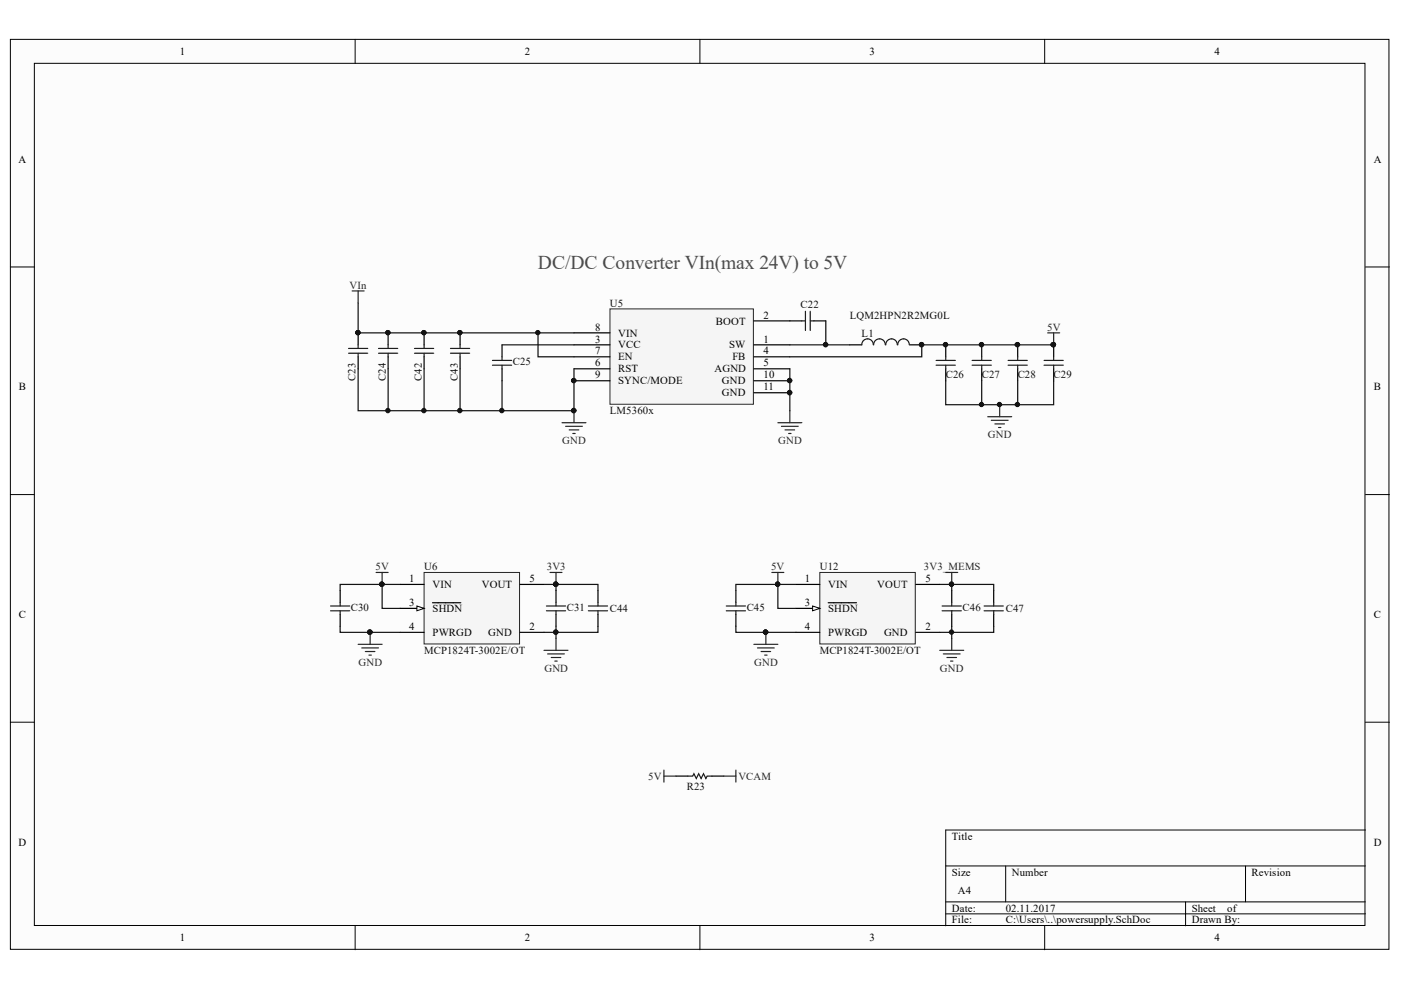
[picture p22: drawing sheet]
<svg xmlns="http://www.w3.org/2000/svg" width="297mm" height="210mm" viewBox="0 0 297 210" stroke-linecap="round" stroke-linejoin="round" font-family="sans-serif">
<defs><g id="words">
<text font-size="4.1" fill="#4c4c4c" x="114.1" y="57">DC/DC Converter VIn(max 24V) to 5V</text>
<g font-size="2.3">
<text x="38.2" y="11.7">1</text>
<text x="111.3" y="11.7">2</text>
<text x="184.4" y="11.7">3</text>
<text x="257.5" y="11.7">4</text>
<text x="3.9" y="34.5">A</text>
<text x="291.3" y="34.5">A</text>
<text x="126.2" y="70.1">8</text>
<text x="131.1" y="71.4">VIN</text>
<text x="151.8" y="68.8">BOOT</text>
<text x="161.9" y="67.5">2</text>
<text x="126.2" y="72.6">3</text>
<text x="126.2" y="77.7">6</text>
<text x="126.2" y="75.2">7</text>
<text x="131.1" y="73.9">VCC</text>
<text x="131.1" y="76.4">EN</text>
<text x="154.6" y="73.9">SW</text>
<text x="155.3" y="76.4">FB</text>
<text x="161.9" y="72.6">1</text>
<text x="161.9" y="75.2">4</text>
<text x="161.9" y="77.7">5</text>
<text x="4" y="82.8">B</text>
<text x="126.2" y="80.2">9</text>
<text x="131.1" y="79">RST</text>
<text x="131.1" y="81.5">SYNC/MODE</text>
<text x="151.5" y="79">AGND</text>
<text x="153.1" y="81.5">GND</text>
<text x="161.9" y="80.2">10</text>
<text x="161.9" y="82.8">11</text>
<text x="291.3" y="82.8">B</text>
<text x="153.1" y="84">GND</text>
<text x="86.7" y="123.4">1</text>
<text x="91.7" y="124.7">VIN</text>
<text x="102.1" y="124.7">VOUT</text>
<text x="112.3" y="123.4">5</text>
<text x="170.7" y="123.4">1</text>
<text x="175.6" y="124.7">VIN</text>
<text x="186" y="124.7">VOUT</text>
<text x="196.2" y="123.4">5</text>
<text x="4" y="131">C</text>
<text x="86.7" y="128.5">3</text>
<text x="91.7" y="129.8">SHDN</text>
<text x="170.7" y="128.5">3</text>
<text x="175.6" y="129.8">SHDN</text>
<text x="291.3" y="131">C</text>
<text x="86.7" y="133.6">4</text>
<text x="91.7" y="134.8">PWRGD</text>
<text x="103.5" y="134.8">GND</text>
<text x="112.3" y="133.6">2</text>
<text x="170.7" y="133.6">4</text>
<text x="175.6" y="134.8">PWRGD</text>
<text x="187.4" y="134.8">GND</text>
<text x="196.2" y="133.6">2</text>
<text x="3.9" y="179.3">D</text>
<text x="201.8" y="178">Title</text>
<text x="291.3" y="179.3">D</text>
<text x="201.8" y="185.7">Size</text>
<text x="214.5" y="185.7">Number</text>
<text x="265.4" y="185.7">Revision</text>
<text x="203.1" y="189.5">A4</text>
<text x="201.8" y="193.3">Date:</text>
<text x="201.8" y="195.8">File:</text>
<text x="213.2" y="193.3">02.11.2017</text>
<text x="213.2" y="195.8">C:\Users\..\powersupply.SchDoc</text>
<text x="252.7" y="193.3">Sheet</text>
<text x="252.7" y="195.8">Drawn By:</text>
<text x="260.2" y="193.3">of</text>
<text x="38.2" y="199.6">1</text>
<text x="111.3" y="199.6">2</text>
<text x="184.4" y="199.6">3</text>
<text x="257.5" y="199.6">4</text>
</g>
<g font-size="2.3" fill="#262626">
<text x="74.1" y="61.2">VIn</text>
<text x="222" y="70.1">5V</text>
<text x="119.2" y="94.2">GND</text>
<text x="165" y="94.2">GND</text>
<text x="209.4" y="92.9">GND</text>
<text x="79.6" y="120.9">5V</text>
<text x="115.9" y="120.9">3V3</text>
<text x="163.5" y="120.9">5V</text>
<text x="195.9" y="120.9">3V3_MEMS</text>
<text x="76" y="141.2">GND</text>
<text x="115.4" y="142.5">GND</text>
<text x="159.9" y="141.2">GND</text>
<text x="199.3" y="142.5">GND</text>
<text x="137.4" y="165.4">5V</text>
<text x="156.5" y="165.4">VCAM</text>
</g>
<g font-size="2.3" fill="#0e0e0e">
<text x="129.3" y="65">U5</text>
<text x="169.7" y="65.3">C22</text>
<text x="180.1" y="67.5">LQM2HPN2R2MG0L</text>
<text x="182.7" y="71.4">L1</text>
<text x="108.7" y="77.4">C25</text>
<text x="75.4" y="80.7" transform="rotate(-90 75.4 80.7)">C23</text>
<text x="81.8" y="80.7" transform="rotate(-90 81.8 80.7)">C24</text>
<text x="89.4" y="80.7" transform="rotate(-90 89.4 80.7)">C42</text>
<text x="97.1" y="80.7" transform="rotate(-90 97.1 80.7)">C43</text>
<text x="200.5" y="80.2">C26</text>
<text x="208.2" y="80.2">C27</text>
<text x="215.8" y="80.2">C28</text>
<text x="223.4" y="80.2">C29</text>
<text x="129.3" y="87.8">LM5360x</text>
<text x="89.9" y="120.9">U6</text>
<text x="173.8" y="120.9">U12</text>
<text x="74.4" y="129.5">C30</text>
<text x="120.2" y="129.5">C31</text>
<text x="129.3" y="129.8">C44</text>
<text x="158.3" y="129.5">C45</text>
<text x="204.1" y="129.5">C46</text>
<text x="213.2" y="129.8">C47</text>
<text x="89.9" y="138.6">MCP1824T-3002E/OT</text>
<text x="173.8" y="138.6">MCP1824T-3002E/OT</text>
<text x="145.6" y="167.4">R23</text>
</g>
</g></defs>
<g fill="#fcfcfc" stroke="#000" stroke-width=".21">
<path d="M2.2 8.3h292.3v193h-292.3z"/>
<path d="M7.3 13.4h282.1v182.8h-282.1z"/>
</g>
<g fill="none" stroke="#000" stroke-width=".21">
<path d="M75.3 8.3v5.1M148.4 8.3v5.1M221.5 8.3v5.1M2.2 56.6h5.1M289.5 56.6h5.1M2.2 104.9h5.1M289.5 104.9h5.1M2.2 153.1h5.1M289.5 153.1h5.1M289.5 176h-89v20.3M75.3 196.3v5.1M148.4 196.3v5.1"/>
<path d="M200.5 183.6h89M200.5 191.2h89M200.5 193.8h89M213.2 183.6v7.6M221.5 196.3v5.1M251.4 191.2v5.1M264.1 183.6v7.6"/>
</g>
<path d="M129.3 65.5h30.4v20.2h-30.4z" fill="#f5f5f5" stroke="#262626" stroke-width=".21"/>
<g fill="none" stroke="#000" stroke-width=".25">
<path d="M75.9 70.6v2.5M75.9 75.7v2.5M82.3 70.6v2.5M82.3 75.7v2.5M106.4 73.1v2.6M106.4 78.2v2.5M121.7 73.1h7.6M121.7 75.7h7.6M121.7 78.2h7.6M121.7 70.6h7.6M159.8 73.1h7.7M159.8 68h10.2"/>
<path d="M159.8 75.7h7.7M159.8 78.2h7.7M172.5 68h2.6M180.2 73.1h2.5M192.9 73.1h2.5M200.5 73.1v2.6M200.5 78.2v2.5M208.1 73.1v2.6M208.1 78.2v2.5M215.8 73.1v2.6M215.8 78.2v2.5M223.4 73.1v2.6"/>
<path d="M223.4 78.2v2.5M121.7 80.7h7.6M159.8 80.7h7.7M159.8 83.3h7.7"/>
</g>
<g fill="#0e0e0e" stroke="#0e0e0e" stroke-width=".21">
<circle cx="121.6" cy="80.7" r=".46"/>
<circle cx="167.4" cy="80.7" r=".46"/>
<circle cx="167.4" cy="83.2" r=".46"/>
<circle cx="195.4" cy="73.1" r=".46"/>
<circle cx="175" cy="73.1" r=".46"/>
<circle cx="211.9" cy="85.8" r=".46"/>
<circle cx="223.3" cy="73.1" r=".46"/>
<circle cx="200.5" cy="73.1" r=".46"/>
<circle cx="208.1" cy="73.1" r=".46"/>
<circle cx="215.7" cy="73.1" r=".46"/>
<circle cx="208.1" cy="85.8" r=".46"/>
<circle cx="215.7" cy="85.8" r=".46"/>
<circle cx="75.9" cy="70.5" r=".46"/>
<circle cx="82.2" cy="70.5" r=".46"/>
<circle cx="114" cy="70.5" r=".46"/>
<circle cx="121.6" cy="87" r=".47"/>
<circle cx="106.4" cy="87" r=".46"/>
</g>
<g fill="none" stroke="#1c1c1c" stroke-width=".25">
<path d="M73.9 73.9h4.1M73.9 74.9h4.1M75.9 73.1v.8M75.9 74.9v.8M80.3 73.9h4M80.3 74.9h4M82.3 73.1v.8M82.3 74.9v.8M104.4 76.4h4.1M104.4 77.4h4.1M106.4 75.7v.7M106.4 77.4v.8"/>
<path d="M170 68h.8M170.8 66v4.1M171.8 66v4.1M171.8 68h.7M185.2 73.1a1.22 1.22 0 0 0-1.3-1.3 1.22 1.22 0 0 0-1.2 1.3M187.7 73.1a1.23 1.23 0 0 0-1.2-1.3 1.23 1.23 0 0 0-1.3 1.3M190.2 73.1a1.22 1.22 0 0 0-1.2-1.3 1.22 1.22 0 0 0-1.2 1.3M192.8 73.1a1.22 1.22 0 0 0-1.2-1.3 1.22 1.22 0 0 0-1.3 1.3M198.5 76.4h4M198.5 77.4h4M200.5 75.7v.7M200.5 77.4v.8"/>
<path d="M206.1 76.4h4.1M206.1 77.4h4.1M208.1 75.7v.7M208.1 77.4v.8M213.7 76.4h4.1M213.7 77.4h4.1M215.8 75.7v.7M215.8 77.4v.8M221.4 76.4h4M221.4 77.4h4M223.4 75.7v.7M223.4 77.4v.8"/>
</g>
<path d="M75.9 64.2v6.4h45.8M75.9 78.2v8.9h45.8v-8.9M106.4 73.1h15.3M114.1 70.6v5.1h7.6M167.5 73.1h7.6M167.5 78.2v8.9M175.1 68v5.1h5.1M223.4 73.1h-28v2.6h-27.9M106.4 80.7v6.4M200.5 80.7v5.1h22.9v-5.1M208.1 80.7v5.1M215.8 80.7v5.1" fill="none" stroke="#0e0e0e" stroke-width=".25"/>
<g fill="none" stroke="#262626" stroke-width=".25">
<path d="M74.7 61.7h2.5M75.9 61.7v2.5M222.1 70.6h2.6M223.4 70.6v2.5M119.2 89.6h5M119.9 90.4h3.6M120.7 91.1h2M121.4 91.9h.6M121.7 87.1v2.5M164.9 89.6h5.1M165.7 90.4h3.5M166.4 91.1h2.1"/>
<path d="M167.2 91.9h.5M167.5 87.1v2.5M209.4 88.4h5.1M210.2 89.1h3.5M210.9 89.9h2.1M211.7 90.6h.5M212 85.8v2.6"/>
</g>
<path d="M89.9 121.4h20.3v15.1h-20.3z" fill="#f5f5f5" stroke="#262626" stroke-width=".21"/>
<path d="M84.8 123.9h5.1M84.8 129h5.1M110.3 134.1h5" fill="none" stroke="#000" stroke-width=".25"/>
<path d="M88.4 128.5l1.5 .5-1.5 .5z" fill="#fcfcfc" stroke="#000" stroke-width=".21"/>
<g fill="none" stroke="#000" stroke-width=".25">
<path d="M89.9 70.6v2.5M89.9 75.7v2.5M97.5 70.6v2.5M97.5 75.7v2.5M72.1 125.2v2.5M72.1 130.3v2.5M84.8 134.1h5.1M91.7 127.8h6M110.3 123.9h5M117.9 125.2v2.5M117.9 130.3v2.5M126.8 125.2v2.5"/>
<path d="M126.8 130.3v2.5M143.3 164.6h2.6M150.9 164.6h2.6"/>
</g>
<g fill="none" stroke="#262626" stroke-width=".25">
<path d="M75.9 136.6h5.1M76.7 137.4h3.6M77.5 138.1h2M78.2 138.9h.5M78.5 134.1v2.5M79.7 121.4h2.6M81 121.4v2.5M115.3 137.9h5.1M116.1 138.6h3.6M116.6 121.4h2.6M116.9 139.4h2M117.9 121.4v2.5"/>
<path d="M117.9 135.3v2.6M117.6 140.2h.5M140.8 163.3v2.5M140.8 164.6h2.5M153.5 164.6h2.5M156 163.3v2.5"/>
</g>
<g fill="#0e0e0e" stroke="#0e0e0e" stroke-width=".21">
<circle cx="81" cy="123.9" r=".46"/>
<circle cx="78.4" cy="134" r=".46"/>
<circle cx="117.8" cy="123.9" r=".46"/>
<circle cx="117.8" cy="134" r=".46"/>
<circle cx="89.9" cy="70.5" r=".46"/>
<circle cx="97.5" cy="70.5" r=".46"/>
<circle cx="82.2" cy="87" r=".46"/>
<circle cx="89.9" cy="87" r=".46"/>
<circle cx="97.5" cy="87" r=".46"/>
</g>
<path d="M82.3 78.2v8.9M89.9 78.2v8.9M97.5 78.2v8.9M72.1 132.8v1.3h12.7M81 123.9h-8.9v1.3M84.8 123.9h-3.8v5.1h3.8M115.3 123.9h2.6M117.9 123.9h8.9v1.3M117.9 123.9v1.3M117.9 132.8v2.5M126.8 132.8v1.3h-11.5" fill="none" stroke="#0e0e0e" stroke-width=".25"/>
<g fill="none" stroke="#1c1c1c" stroke-width=".25">
<path d="M87.9 73.9h4M87.9 74.9h4M89.9 73.1v.8M89.9 74.9v.8M95.5 73.9h4.1M95.5 74.9h4.1M97.5 73.1v.8M97.5 74.9v.8M70.1 128.5h4.1M70.1 129.5h4.1M72.1 127.7v.8M72.1 129.5v.8"/>
<path d="M115.8 128.5h4.1M115.8 129.5h4.1M117.9 127.7v.8M117.9 129.5v.8M124.7 128.5h4.1M124.7 129.5h4.1M126.8 127.7v.8M126.8 129.5v.8M145.9 164.6h1l.2-.6 .5 1.1 .5-1.1 .5 1.1 .6-1.1 .5 1.1 .2-.5h1"/>
</g>
<path d="M173.8 121.4h20.3v15.1h-20.3z" fill="#f5f5f5" stroke="#262626" stroke-width=".21"/>
<path d="M168.7 123.9h5.1M168.7 129h5.1M194.2 134.1h5" fill="none" stroke="#000" stroke-width=".25"/>
<path d="M172.3 128.5l1.5 .5-1.5 .5z" fill="#fcfcfc" stroke="#000" stroke-width=".21"/>
<path d="M156 125.2v2.5M156 130.3v2.5M168.7 134.1h5.1M175.6 127.8h6M194.2 123.9h5M201.8 125.2v2.5M201.8 130.3v2.5M210.7 125.2v2.5M210.7 130.3v2.5" fill="none" stroke="#000" stroke-width=".25"/>
<g fill="none" stroke="#262626" stroke-width=".25">
<path d="M159.8 136.6h5.1M160.6 137.4h3.6M161.4 138.1h2M162.1 138.9h.5M162.4 134.1v2.5M163.6 121.4h2.6M164.9 121.4v2.5M199.2 137.9h5.1M200 138.6h3.6M200.5 121.4h2.6M200.8 139.4h2M201.8 121.4v2.5"/>
<path d="M201.8 135.3v2.6M201.5 140.2h.5"/>
</g>
<g fill="#0e0e0e" stroke="#0e0e0e" stroke-width=".21">
<circle cx="164.9" cy="123.9" r=".46"/>
<circle cx="162.3" cy="134" r=".46"/>
<circle cx="201.7" cy="123.9" r=".46"/>
<circle cx="201.7" cy="134" r=".46"/>
</g>
<path d="M156 132.8v1.3h12.7M164.9 123.9h-8.9v1.3M168.7 123.9h-3.8v5.1h3.8M199.2 123.9h11.5v1.3M201.8 123.9v1.3M201.8 132.8v2.5M210.7 132.8v1.3h-11.5" fill="none" stroke="#0e0e0e" stroke-width=".25"/>
<path d="M154 128.5h4.1M154 129.5h4.1M156 127.7v.8M156 129.5v.8M199.8 128.5h4M199.8 129.5h4M201.8 127.7v.8M201.8 129.5v.8M208.7 128.5h4M208.7 129.5h4M210.7 127.7v.8M210.7 129.5v.8" fill="none" stroke="#1c1c1c" stroke-width=".25"/>
<use href="#words"/>
</svg>
